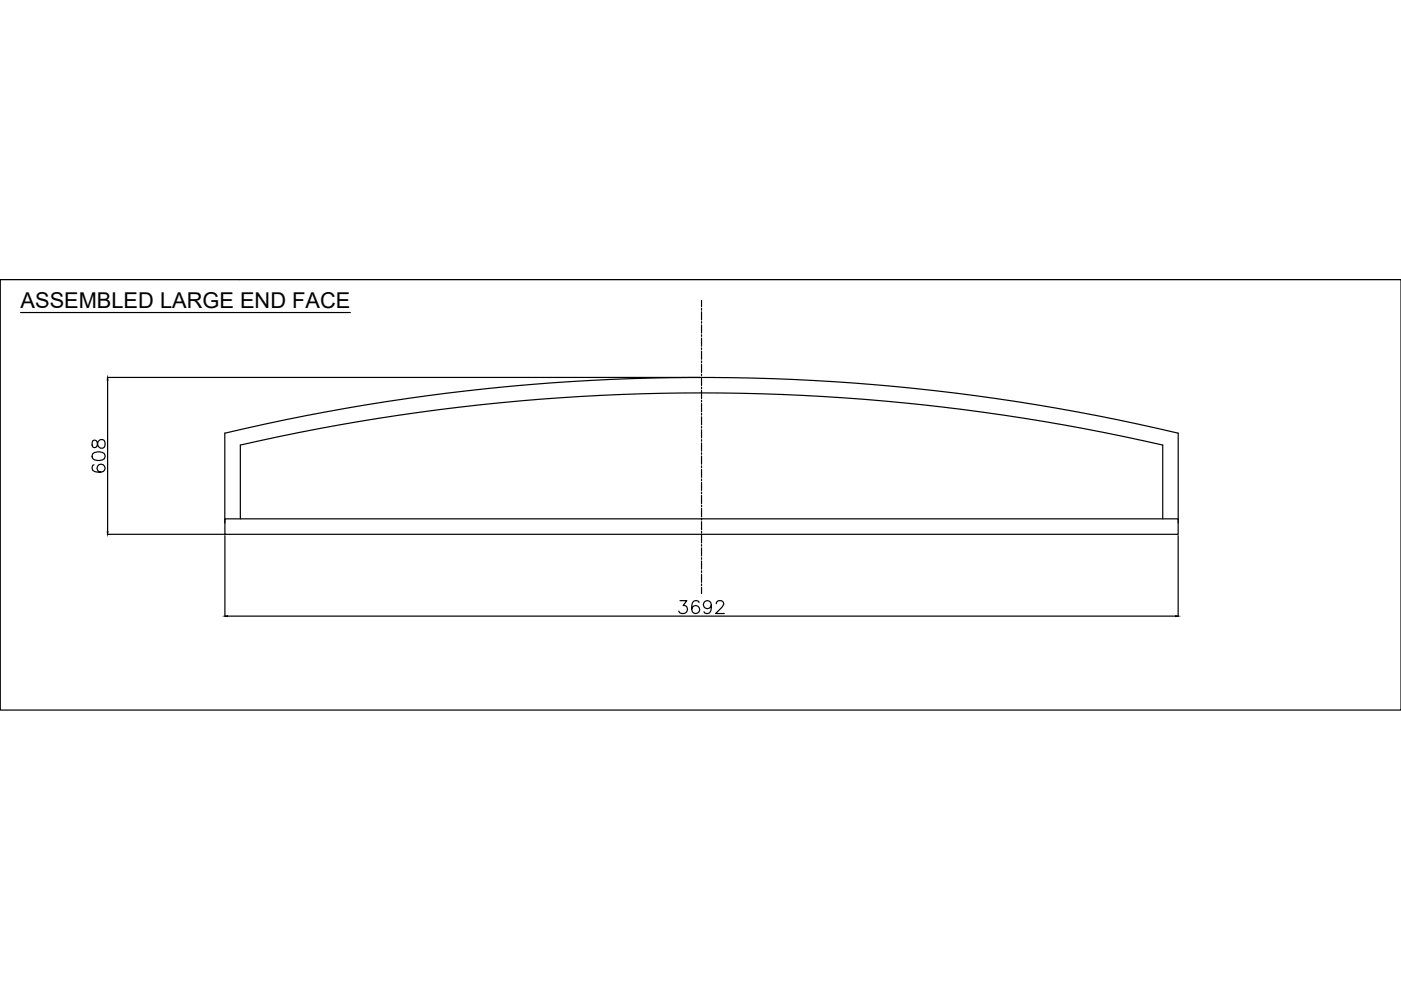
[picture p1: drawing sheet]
<svg xmlns="http://www.w3.org/2000/svg" width="297mm" height="210mm" viewBox="0 0 297 210" stroke-linecap="round" stroke-linejoin="round" font-family="sans-serif">
<defs><g id="words">
<text font-size="4.6" x="4.4" y="65.3">ASSEMBLED LARGE END FACE</text>
</g></defs>
<!-- layer: 0 -->
<g fill="none" stroke="#000" stroke-width=".25">
<path d="M.1 59.3h296.9v91.3h-296.9zM.1 59.3h50.6M50.7 59.3h.1M50.7 59.3h246.3M101.4 59.3h.1M4.4 66.3h69.9M19.7 96.2a2.12 2.12 0 0 1 2.4 0 .88 .88 0 0 1-.4 1.3 2.28 2.28 0 0 1-2-.3l-.2-.3zM19.7 93.5a1.03 1.03 0 0 0 .2 1.4h.3a1.51 1.51 0 0 0 .6-1.3 .76 .76 0 0 1 .9-.4 .76 .76 0 0 1 .6 .7v.5a.79 .79 0 0 1-.9 .7 .79 .79 0 0 1-.7-.9l-.1-.5a.55 .55 0 0 0-.9-.2zM19.9 98.5a.81 .81 0 0 0-.2 1.2 2.12 2.12 0 0 0 2.4 0 .85 .85 0 0 0-.3-1.2 .85 .85 0 0 0-1.2 .6 .85 .85 0 0 0 .8 1M22.8 80h125.7M22.8 80.6v32.1M22.8 113.3h24.6"/>
<path d="M47.7 110.9v-19.1a438.2 438.2 0 0 1 202.1 0v19.1M47.7 110h202.1v3.3h-202.1zM47.7 113.6v17.1M51 110v-15.6a437.8 437.8 0 0 1 195.5 0v15.6M249.8 113.6v17.1M48.2 130.6h201M144.2 127.4h1.4l-.8 1a.88 .88 0 0 1 1 1 .88 .88 0 0 1-1.2 .7l-.4-.1-.3-.4M148.2 127.7a.78 .78 0 0 0-.7-.4 .78 .78 0 0 0-.7 .6 1.95 1.95 0 0 0 .2 2.1 .85 .85 0 0 0 1.3-.4 .85 .85 0 0 0-.6-1.2 .85 .85 0 0 0-1.1 .8M150.8 128.3a.85 .85 0 0 1-1.2 .7 .85 .85 0 0 1-.3-1.4 .85 .85 0 0 1 1.4 .1 2.47 2.47 0 0 1-.3 2.3 .81 .81 0 0 1-1.1-.3M151.9 128l.1-.4a.88 .88 0 0 1 1.2-.1 .61 .61 0 0 1 .1 .9l-1.6 1.7h1.9"/>
</g>
<!-- layer: OSY -->
<g fill="none" stroke="#000" stroke-width=".25">
<path d="M148.7 63.7v1.4M148.7 65.4v.4M148.7 66.1v1.7M148.7 68.2v.3M148.7 68.9v1.7M148.7 71v.3M148.7 71.7v1.7M148.7 73.7v.4M148.7 74.4v1.8M148.7 76.5v.4M148.7 77.2v1.8M148.7 79.3v.4"/>
<path d="M148.7 80v1.7M148.7 82.1v.3M148.7 82.8v1.7M148.7 84.9v.3M148.7 85.6v1.7M148.7 87.7v.3M148.7 88.4v1.7M148.7 90.4v.4M148.7 91.1v1.8M148.7 93.2v.4M148.7 93.9v1.7M148.7 96v.3"/>
<path d="M148.7 96.7v1.7M148.7 98.8v.3M148.7 99.5v1.7M148.7 101.6v.3M148.7 102.2v1.8M148.7 104.3v.4M148.7 105v1.8M148.7 107.1v.4M148.7 107.8v1.8M148.7 109.9v.4M148.7 110.6v1.7M148.7 112.7v.3"/>
<path d="M148.7 113.4v1.7M148.7 115.5v.3M148.7 116.2v1.7M148.7 118.2v.4M148.7 118.9v1.8M148.7 121v.4M148.7 121.7v1.8M148.7 123.8v.4M148.7 124.5v1.4"/>
</g>
<!-- layer: 0 -->
<path d="M22.8 80l.1 .6h-.2zM22.7 112.7h.2l-.1 .6zM47.7 130.6l.5-.1v.2zM249.2 130.5l.6 .1-.6 .1z" fill="#000" stroke="#000" stroke-width=".21"/>
<use href="#words"/>
</svg>
